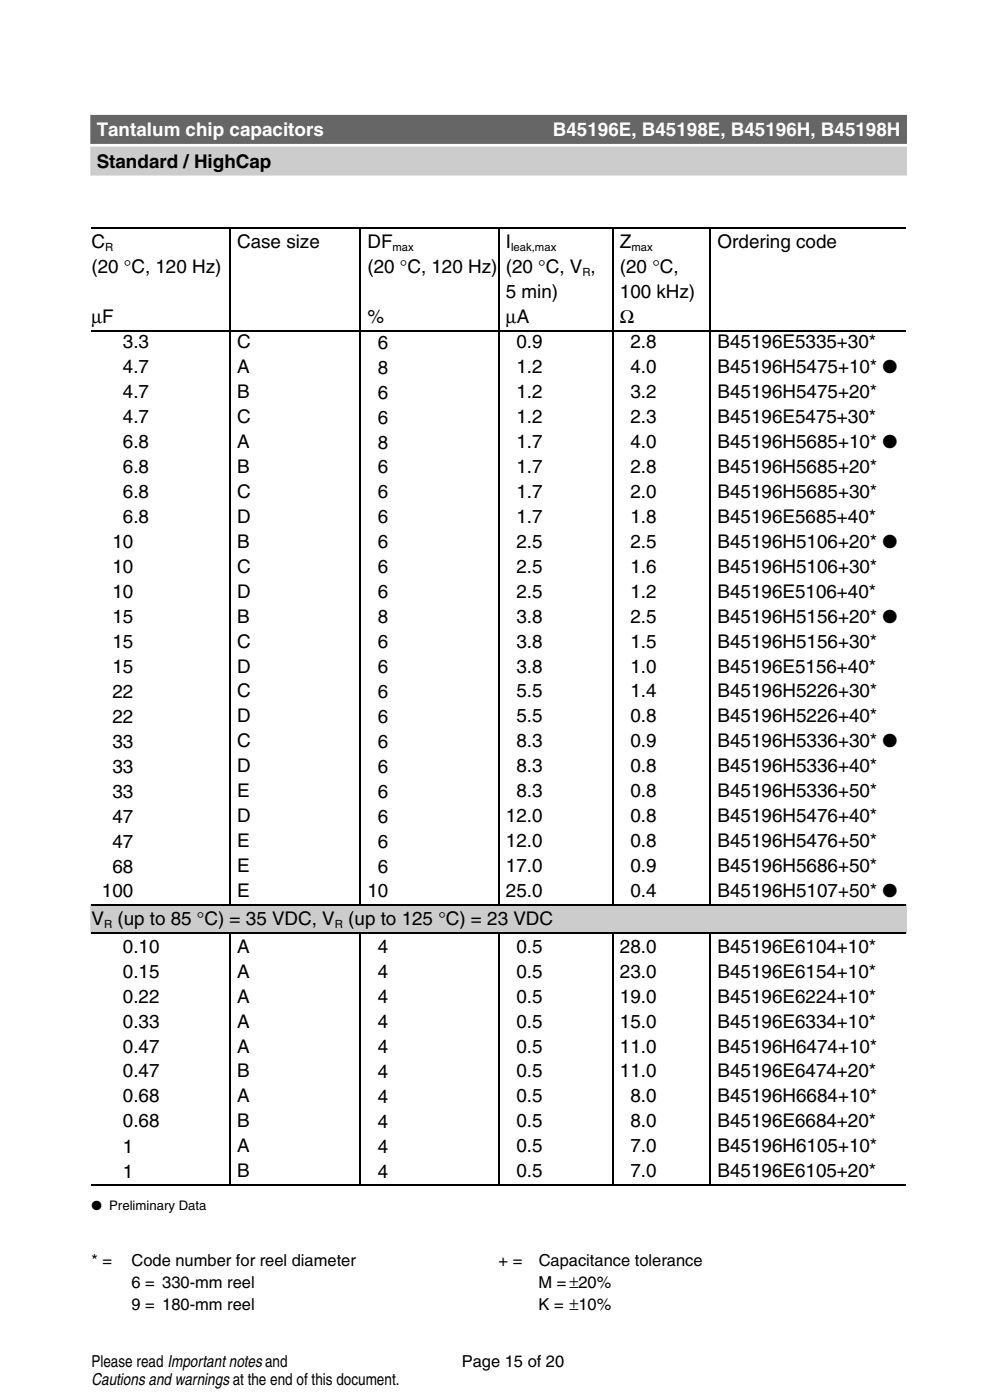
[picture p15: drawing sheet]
<svg xmlns="http://www.w3.org/2000/svg" width="148mm" height="210mm" viewBox="0 0 148 210" stroke-linecap="round" stroke-linejoin="round" font-family="sans-serif">
<defs><g id="words">
<g font-size="2.8" fill="#fff">
<text x="14.5" y="20.4">Tantalum chip capacitors</text>
<text x="82.8" y="20.4">B45196E, B45198E, B45196H, B45198H</text>
</g>
<g font-size="2.8">
<text x="14.5" y="25.2">Standard / HighCap</text>
<text x="13.7" y="37.2">C</text>
<text x="13.7" y="40.9">(20 °C, 120 Hz)</text>
<text x="35.5" y="37.2">Case size</text>
<text x="55" y="37.2">DF</text>
<text x="55" y="40.9">(20 °C, 120 Hz)</text>
<text x="75.8" y="37.2">I</text>
<text x="75.8" y="40.9">(20 °C, V ,</text>
<text x="92.9" y="37.2">Z</text>
<text x="92.9" y="40.9">(20 °C,</text>
<text x="107.5" y="37.2">Ordering code</text>
<text x="75.8" y="44.7">5 min)</text>
<text x="92.9" y="44.7">100 kHz)</text>
<text x="13.7" y="48.4">µF</text>
<text x="18.4" y="52.2">3.3</text>
<text x="35.5" y="52.2">C</text>
<text x="55" y="48.4">%</text>
<text x="56.6" y="52.3">6</text>
<text x="75.8" y="48.4">µA</text>
<text x="77.4" y="52.2">0.9</text>
<text x="92.9" y="48.4">Ω</text>
<text x="94.4" y="52.2">2.8</text>
<text x="107.5" y="52.2">B45196E5335+30*</text>
<text x="18.4" y="56">4.7</text>
<text x="18.4" y="59.7">4.7</text>
<text x="35.5" y="56">A</text>
<text x="35.5" y="59.7">B</text>
<text x="56.6" y="56">8</text>
<text x="56.6" y="59.8">6</text>
<text x="77.4" y="56">1.2</text>
<text x="77.4" y="59.7">1.2</text>
<text x="94.4" y="56">4.0</text>
<text x="94.4" y="59.7">3.2</text>
<text x="107.5" y="56">B45196H5475+10* ●</text>
<text x="107.5" y="59.7">B45196H5475+20*</text>
<text x="18.4" y="63.4">4.7</text>
<text x="35.5" y="63.4">C</text>
<text x="56.6" y="63.5">6</text>
<text x="77.4" y="63.4">1.2</text>
<text x="94.4" y="63.4">2.3</text>
<text x="107.5" y="63.4">B45196E5475+30*</text>
<text x="18.4" y="67.2">6.8</text>
<text x="18.4" y="70.9">6.8</text>
<text x="35.5" y="67.2">A</text>
<text x="35.5" y="70.9">B</text>
<text x="56.6" y="67.3">8</text>
<text x="56.6" y="71">6</text>
<text x="77.4" y="67.2">1.7</text>
<text x="77.4" y="70.9">1.7</text>
<text x="94.4" y="67.2">4.0</text>
<text x="94.4" y="70.9">2.8</text>
<text x="107.5" y="67.2">B45196H5685+10* ●</text>
<text x="107.5" y="70.9">B45196H5685+20*</text>
<text x="18.4" y="74.7">6.8</text>
<text x="35.5" y="74.7">C</text>
<text x="56.6" y="74.7">6</text>
<text x="77.4" y="74.7">1.7</text>
<text x="94.4" y="74.7">2.0</text>
<text x="107.5" y="74.7">B45196H5685+30*</text>
<text x="16.8" y="82.2">10</text>
<text x="18.4" y="78.4">6.8</text>
<text x="35.5" y="78.4">D</text>
<text x="35.5" y="82.1">B</text>
<text x="56.6" y="78.5">6</text>
<text x="56.6" y="82.2">6</text>
<text x="77.4" y="78.4">1.7</text>
<text x="77.4" y="82.1">2.5</text>
<text x="94.4" y="78.4">1.8</text>
<text x="94.4" y="82.1">2.5</text>
<text x="107.5" y="78.4">B45196E5685+40*</text>
<text x="107.5" y="82.1">B45196H5106+20* ●</text>
<text x="16.8" y="85.9">10</text>
<text x="16.8" y="89.7">10</text>
<text x="35.5" y="85.9">C</text>
<text x="35.5" y="89.6">D</text>
<text x="56.6" y="85.9">6</text>
<text x="56.6" y="89.7">6</text>
<text x="77.4" y="85.9">2.5</text>
<text x="77.4" y="89.6">2.5</text>
<text x="94.4" y="85.9">1.6</text>
<text x="94.4" y="89.6">1.2</text>
<text x="107.5" y="85.9">B45196H5106+30*</text>
<text x="107.5" y="89.6">B45196E5106+40*</text>
<text x="16.8" y="93.4">15</text>
<text x="35.5" y="93.4">B</text>
<text x="56.6" y="93.4">8</text>
<text x="77.4" y="93.4">3.8</text>
<text x="94.4" y="93.4">2.5</text>
<text x="107.5" y="93.4">B45196H5156+20* ●</text>
<text x="16.8" y="97.2">15</text>
<text x="16.8" y="100.9">15</text>
<text x="35.5" y="97.1">C</text>
<text x="35.5" y="100.8">D</text>
<text x="56.6" y="97.2">6</text>
<text x="56.6" y="100.9">6</text>
<text x="77.4" y="97.1">3.8</text>
<text x="77.4" y="100.8">3.8</text>
<text x="94.4" y="97.1">1.5</text>
<text x="94.4" y="100.8">1.0</text>
<text x="107.5" y="97.1">B45196H5156+30*</text>
<text x="107.5" y="100.8">B45196E5156+40*</text>
<text x="16.8" y="104.6">22</text>
<text x="35.5" y="104.6">C</text>
<text x="56.6" y="104.6">6</text>
<text x="77.4" y="104.6">5.5</text>
<text x="94.4" y="104.6">1.4</text>
<text x="107.5" y="104.6">B45196H5226+30*</text>
<text x="16.8" y="108.4">22</text>
<text x="16.8" y="112.1">33</text>
<text x="35.5" y="108.3">D</text>
<text x="35.5" y="112.1">C</text>
<text x="56.6" y="108.4">6</text>
<text x="56.6" y="112.1">6</text>
<text x="77.4" y="108.3">5.5</text>
<text x="77.4" y="112.1">8.3</text>
<text x="94.4" y="108.3">0.8</text>
<text x="94.4" y="112.1">0.9</text>
<text x="107.5" y="108.3">B45196H5226+40*</text>
<text x="107.5" y="112.1">B45196H5336+30* ●</text>
<text x="16.8" y="115.9">33</text>
<text x="16.8" y="119.6">33</text>
<text x="35.5" y="115.8">D</text>
<text x="35.5" y="119.5">E</text>
<text x="56.6" y="115.9">6</text>
<text x="56.6" y="119.6">6</text>
<text x="77.4" y="115.8">8.3</text>
<text x="77.4" y="119.5">8.3</text>
<text x="94.4" y="115.8">0.8</text>
<text x="94.4" y="119.5">0.8</text>
<text x="107.5" y="115.8">B45196H5336+40*</text>
<text x="107.5" y="119.5">B45196H5336+50*</text>
<text x="16.8" y="123.3">47</text>
<text x="35.5" y="123.3">D</text>
<text x="56.6" y="123.3">6</text>
<text x="75.8" y="123.3">12.0</text>
<text x="94.4" y="123.3">0.8</text>
<text x="107.5" y="123.3">B45196H5476+40*</text>
<text x="16.8" y="127.1">47</text>
<text x="16.8" y="130.8">68</text>
<text x="35.5" y="127">E</text>
<text x="35.5" y="130.8">E</text>
<text x="56.6" y="127.1">6</text>
<text x="56.6" y="130.8">6</text>
<text x="75.8" y="127">12.0</text>
<text x="75.8" y="130.8">17.0</text>
<text x="94.4" y="127">0.8</text>
<text x="94.4" y="130.8">0.9</text>
<text x="107.5" y="127">B45196H5476+50*</text>
<text x="107.5" y="130.8">B45196H5686+50*</text>
<text x="15.3" y="134.6">100</text>
<text x="35.5" y="134.5">E</text>
<text x="55" y="134.6">10</text>
<text x="75.8" y="134.5">25.0</text>
<text x="94.4" y="134.5">0.4</text>
<text x="107.5" y="134.5">B45196H5107+50* ●</text>
<text x="13.7" y="138.7">V</text>
<text x="17.6" y="138.7">(up to 85 °C) = 35 VDC, V</text>
<text x="18.4" y="142.9">0.10</text>
<text x="35.5" y="142.9">A</text>
<text x="52.2" y="138.7">(up to 125 °C) = 23 VDC</text>
<text x="56.6" y="142.9">4</text>
<text x="77.4" y="142.9">0.5</text>
<text x="92.9" y="142.9">28.0</text>
<text x="107.5" y="142.9">B45196E6104+10*</text>
<text x="18.4" y="146.6">0.15</text>
<text x="35.5" y="146.6">A</text>
<text x="56.6" y="146.7">4</text>
<text x="77.4" y="146.6">0.5</text>
<text x="92.9" y="146.6">23.0</text>
<text x="107.5" y="146.6">B45196E6154+10*</text>
<text x="18.4" y="150.3">0.22</text>
<text x="18.4" y="154.1">0.33</text>
<text x="35.5" y="150.3">A</text>
<text x="35.5" y="154.1">A</text>
<text x="56.6" y="150.4">4</text>
<text x="56.6" y="154.1">4</text>
<text x="77.4" y="150.3">0.5</text>
<text x="77.4" y="154.1">0.5</text>
<text x="92.9" y="150.3">19.0</text>
<text x="92.9" y="154.1">15.0</text>
<text x="107.5" y="150.3">B45196E6224+10*</text>
<text x="107.5" y="154.1">B45196E6334+10*</text>
<text x="18.4" y="157.8">0.47</text>
<text x="18.4" y="161.5">0.47</text>
<text x="35.5" y="157.8">A</text>
<text x="35.5" y="161.5">B</text>
<text x="56.6" y="157.9">4</text>
<text x="56.6" y="161.6">4</text>
<text x="77.4" y="157.8">0.5</text>
<text x="77.4" y="161.5">0.5</text>
<text x="92.9" y="157.8">11.0</text>
<text x="92.9" y="161.5">11.0</text>
<text x="107.5" y="157.8">B45196H6474+10*</text>
<text x="107.5" y="161.5">B45196E6474+20*</text>
<text x="18.4" y="165.3">0.68</text>
<text x="35.5" y="165.3">A</text>
<text x="56.6" y="165.4">4</text>
<text x="77.4" y="165.3">0.5</text>
<text x="94.4" y="165.3">8.0</text>
<text x="107.5" y="165.3">B45196H6684+10*</text>
<text x="18.4" y="169">0.68</text>
<text x="18.4" y="172.8">1</text>
<text x="35.5" y="169">B</text>
<text x="35.5" y="172.8">A</text>
<text x="56.6" y="169.1">4</text>
<text x="56.6" y="172.8">4</text>
<text x="77.4" y="169">0.5</text>
<text x="77.4" y="172.8">0.5</text>
<text x="94.4" y="169">8.0</text>
<text x="94.4" y="172.8">7.0</text>
<text x="107.5" y="169">B45196E6684+20*</text>
<text x="107.5" y="172.8">B45196H6105+10*</text>
<text x="18.4" y="176.6">1</text>
<text x="35.5" y="176.5">B</text>
<text x="56.6" y="176.6">4</text>
<text x="77.4" y="176.5">0.5</text>
<text x="94.4" y="176.5">7.0</text>
<text x="107.5" y="176.5">B45196E6105+20*</text>
</g>
<g font-size="2.5">
<text x="13.7" y="189.8">* =</text>
<text x="19.7" y="189.8">Code number for reel diameter</text>
<text x="74.7" y="189.8">+ =</text>
<text x="80.7" y="189.8">Capacitance tolerance</text>
<text x="19.7" y="193.2">6 = 330-mm reel</text>
<text x="19.7" y="196.4">9 = 180-mm reel</text>
<text x="80.7" y="193.2">M =±20%</text>
<text x="80.7" y="196.4">K = ±10%</text>
<text x="13.7" y="204.9">Please read Importantnotesand</text>
<text x="13.7" y="207.7">Cautions andwarnings at the end of this document.</text>
<text x="69.2" y="204.9">Page 15 of 20</text>
</g>
<text font-size="2" x="13.7" y="181.4">● Preliminary Data</text>
<g font-size="1.7">
<text x="15.7" y="37.7">R</text>
<text x="58.8" y="37.7">max</text>
<text x="76.6" y="37.7">leak,max</text>
<text x="87.3" y="41.4">R</text>
<text x="94.6" y="37.7">max</text>
<text x="15.6" y="139.1">R</text>
<text x="50.2" y="139.1">R</text>
</g>
</g></defs>
<g fill="none" stroke="#000" stroke-width=".18">
<path d="M13.7 34.1h20.7M34.4 34.1v101.5M34.5 34.1h19.5M54 34.1v101.5M54 34.1h20.7M74.7 34.1v101.5M74.8 34.1h17M91.8 34.1v101.5M91.9 34.1h14.5M106.4 34.1v101.5M106.5 34.1h29.2M13.7 49.6h20.7"/>
<path d="M34.5 49.6h19.5M54 49.6h20.7M74.8 49.6h17M91.9 49.6h14.5M106.5 49.6h29.2M13.7 135.6h122M13.7 139.9h122M34.4 139.9v37.8M54 139.9v37.8M74.7 139.9v37.8M91.8 139.9v37.8M106.4 139.9v37.8"/>
<path d="M13.7 177.7h122"/>
</g>
<g fill="#ccc" stroke="#ccc" stroke-width=".35">
<path d="M13.7 135.7h122v4.1h-122z"/>
<path d="M13.7 22.2h122v4h-122z"/>
</g>
<path d="M13.7 17.4h122v4h-122z" fill="#666" stroke="#666" stroke-width=".35"/>
<use href="#words"/>
</svg>
